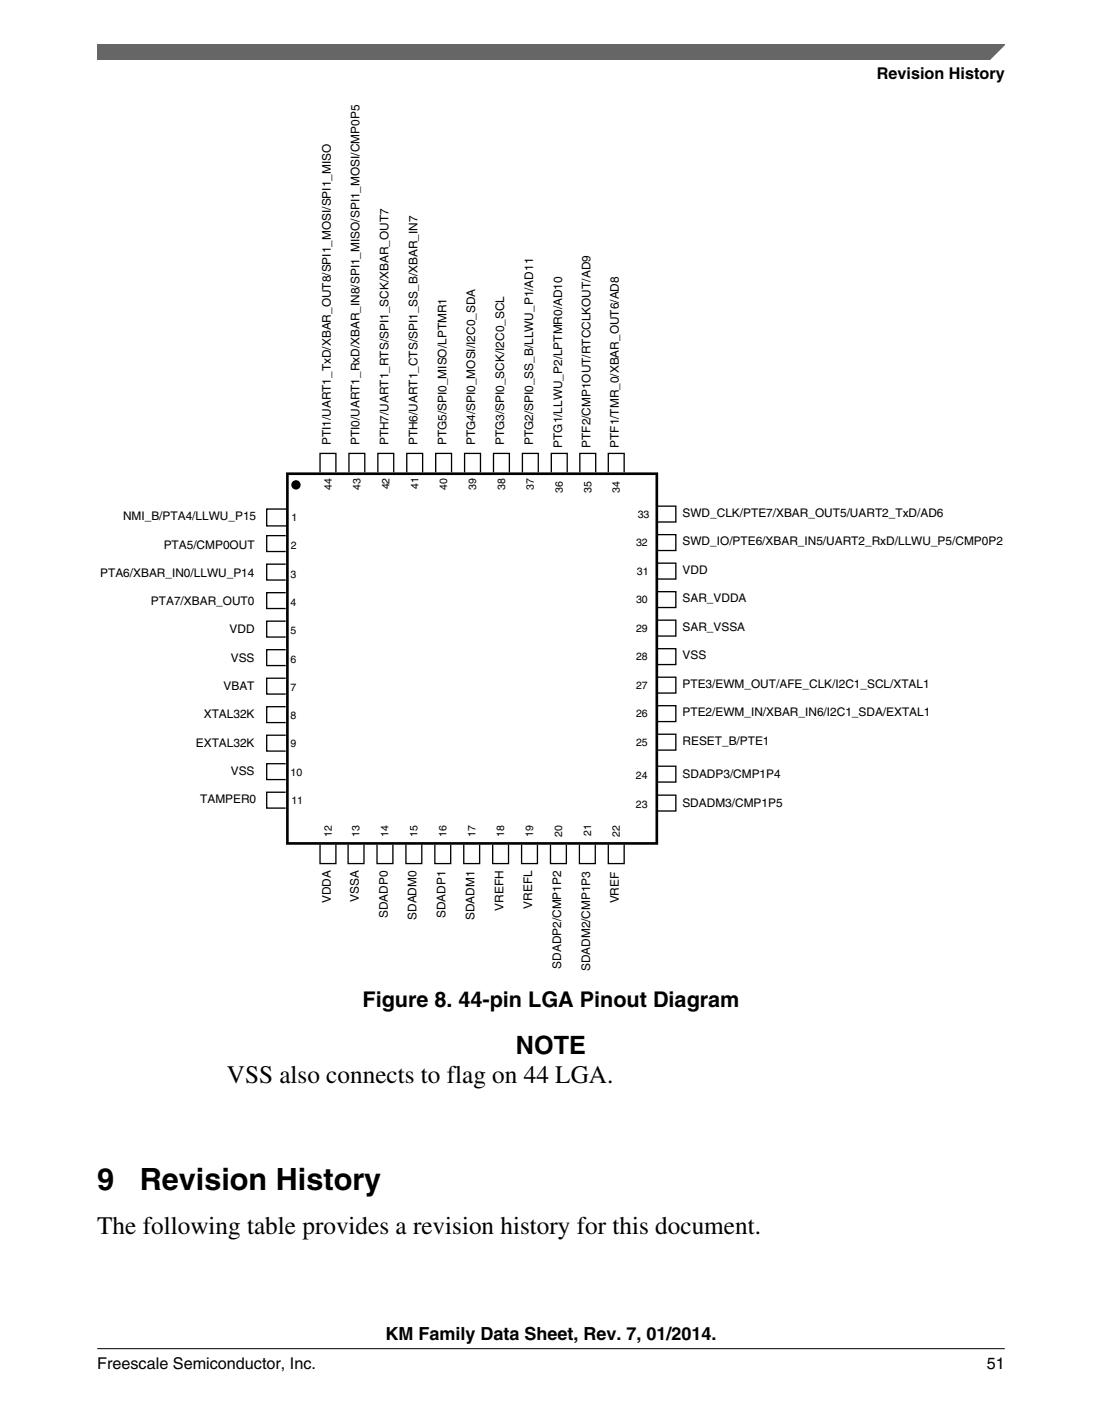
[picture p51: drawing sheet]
<svg xmlns="http://www.w3.org/2000/svg" width="216mm" height="274mm" viewBox="0 0 216 274" stroke-linecap="round" stroke-linejoin="round" font-family="sans-serif">
<defs><g id="words">
<g font-size="6">
<text x="19" y="233">9</text>
<text x="27.4" y="233">Revision History</text>
</g>
<g font-size="4.9">
<text x="101.1" y="206.3">NOTE</text>
<text x="44.4" y="212.1">VSS also connects to flag on 44 LGA.</text>
<text x="19.1" y="241.5">The following table provides a revision history for this document.</text>
</g>
<text font-size="4.2" x="71" y="197.1">Figure 8. 44-pin LGA Pinout Diagram</text>
<text font-size="3.5" x="75.5" y="262.3">KM Family Data Sheet, Rev. 7, 01/2014.</text>
<g font-size="3.2">
<text x="171.8" y="15.5">Revision History</text>
<text x="19.1" y="268">Freescale Semiconductor, Inc.</text>
<text x="193.3" y="268">51</text>
</g>
<g font-size="2.3">
<text x="64.8" y="87.2" transform="rotate(-90 64.8 87.2)">PTI1/UART1_TxD/XBAR_OUT8/SPI1_MOSI/SPI1_MISO</text>
<text x="70.5" y="87.2" transform="rotate(-90 70.5 87.2)">PTI0/UART1_RxD/XBAR_IN8/SPI1_MISO/SPI1_MOSI/CMP0P5</text>
<text x="76.1" y="87.2" transform="rotate(-90 76.1 87.2)">PTH7/UART1_RTS/SPI1_SCK/XBAR_OUT7</text>
<text x="81.8" y="87.2" transform="rotate(-90 81.8 87.2)">PTH6/UART1_CTS/SPI1_SS_B/XBAR_IN7</text>
<text x="87.4" y="87.2" transform="rotate(-90 87.4 87.2)">PTG5/SPI0_MISO/LPTMR1</text>
<text x="93.1" y="87.2" transform="rotate(-90 93.1 87.2)">PTG4/SPI0_MOSI/I2C0_SDA</text>
<text x="98.8" y="87.2" transform="rotate(-90 98.8 87.2)">PTG3/SPI0_SCK/I2C0_SCL</text>
<text x="104.4" y="87.2" transform="rotate(-90 104.4 87.2)">PTG2/SPI0_SS_B/LLWU_P1/AD11</text>
<text x="110.1" y="87.7" transform="rotate(-90 110.1 87.7)">PTG1/LLWU_P2/LPTMR0/AD10</text>
<text x="115.7" y="87.7" transform="rotate(-90 115.7 87.7)">PTF2/CMP1OUT/RTCCLKOUT/AD9</text>
<text x="121.3" y="87.7" transform="rotate(-90 121.3 87.7)">PTF1/TMR_0/XBAR_OUT6/AD8</text>
<text x="24.1" y="101.9">NMI_B/PTA4/LLWU_P15</text>
<text x="133.7" y="101.2">SWD_CLK/PTE7/XBAR_OUT5/UART2_TxD/AD6</text>
<text x="32.1" y="107.4">PTA5/CMP0OUT</text>
<text x="133.7" y="106.8">SWD_IO/PTE6/XBAR_IN5/UART2_RxD/LLWU_P5/CMP0P2</text>
<text x="19.6" y="112.9">PTA6/XBAR_IN0/LLWU_P14</text>
<text x="133.7" y="112.4">VDD</text>
<text x="29.6" y="118.5">PTA7/XBAR_OUT0</text>
<text x="133.7" y="117.9">SAR_VDDA</text>
<text x="45" y="124">VDD</text>
<text x="133.7" y="123.5">SAR_VSSA</text>
<text x="45.2" y="129.6">VSS</text>
<text x="133.7" y="129.1">VSS</text>
<text x="43.8" y="135.1">VBAT</text>
<text x="133.7" y="134.7">PTE3/EWM_OUT/AFE_CLK/I2C1_SCL/XTAL1</text>
<text x="39.9" y="140.6">XTAL32K</text>
<text x="133.7" y="140.3">PTE2/EWM_IN/XBAR_IN6/I2C1_SDA/EXTAL1</text>
<text x="38.4" y="146.2">EXTAL32K</text>
<text x="133.7" y="145.9">RESET_B/PTE1</text>
<text x="45.2" y="151.7">VSS</text>
<text x="133.7" y="152.2">SDADP3/CMP1P4</text>
<text x="39.2" y="157.3">TAMPER0</text>
<text x="133.7" y="158">SDADM3/CMP1P5</text>
<text x="64.8" y="176.9" transform="rotate(-90 64.8 176.9)">VDDA</text>
<text x="70.3" y="176.7" transform="rotate(-90 70.3 176.7)">VSSA</text>
<text x="76" y="179.8" transform="rotate(-90 76 179.8)">SDADP0</text>
<text x="87.3" y="179.8" transform="rotate(-90 87.3 179.8)">SDADP1</text>
<text x="98.6" y="178.3" transform="rotate(-90 98.6 178.3)">VREFH</text>
<text x="104.3" y="177.9" transform="rotate(-90 104.3 177.9)">VREFL</text>
<text x="121.3" y="176.9" transform="rotate(-90 121.3 176.9)">VREF</text>
<text x="81.6" y="180.1" transform="rotate(-90 81.6 180.1)">SDADM0</text>
<text x="93" y="180.1" transform="rotate(-90 93 180.1)">SDADM1</text>
<text x="109.9" y="189.7" transform="rotate(-90 109.9 189.7)">SDADP2/CMP1P2</text>
<text x="115.6" y="190.2" transform="rotate(-90 115.6 190.2)">SDADM2/CMP1P3</text>
</g>
<g font-size="2.1">
<text x="65" y="95.8" transform="rotate(-90 65 95.8)">44</text>
<text x="70.6" y="95.8" transform="rotate(-90 70.6 95.8)">43</text>
<text x="76.3" y="95.8" transform="rotate(-90 76.3 95.8)">42</text>
<text x="82" y="95.7" transform="rotate(-90 82 95.7)">41</text>
<text x="87.6" y="96" transform="rotate(-90 87.6 96)">40</text>
<text x="93.3" y="96" transform="rotate(-90 93.3 96)">39</text>
<text x="98.9" y="96" transform="rotate(-90 98.9 96)">38</text>
<text x="104.6" y="96" transform="rotate(-90 104.6 96)">37</text>
<text x="110.3" y="96.5" transform="rotate(-90 110.3 96.5)">36</text>
<text x="115.9" y="96.5" transform="rotate(-90 115.9 96.5)">35</text>
<text x="121.4" y="96.5" transform="rotate(-90 121.4 96.5)">34</text>
<text x="124.9" y="101.4">33</text>
<text x="57" y="107.6">2</text>
<text x="57.1" y="102">1</text>
<text x="124.6" y="106.9">32</text>
<text x="56.9" y="113.1">3</text>
<text x="124.8" y="112.5">31</text>
<text x="56.9" y="118.7">4</text>
<text x="124.6" y="118.1">30</text>
<text x="56.9" y="124.2">5</text>
<text x="124.6" y="123.7">29</text>
<text x="56.9" y="129.7">6</text>
<text x="124.6" y="129.3">28</text>
<text x="56.9" y="135.3">7</text>
<text x="124.6" y="134.9">27</text>
<text x="56.9" y="140.8">8</text>
<text x="124.6" y="140.4">26</text>
<text x="56.9" y="146.3">9</text>
<text x="124.6" y="146">25</text>
<text x="56.9" y="151.9">10</text>
<text x="124.6" y="152.4">24</text>
<text x="57.1" y="157.4">11</text>
<text x="124.6" y="158.2">23</text>
<text x="65" y="163.9" transform="rotate(-90 65 163.9)">12</text>
<text x="70.5" y="163.9" transform="rotate(-90 70.5 163.9)">13</text>
<text x="76.1" y="163.9" transform="rotate(-90 76.1 163.9)">14</text>
<text x="81.8" y="163.9" transform="rotate(-90 81.8 163.9)">15</text>
<text x="87.5" y="163.9" transform="rotate(-90 87.5 163.9)">16</text>
<text x="93.1" y="163.9" transform="rotate(-90 93.1 163.9)">17</text>
<text x="98.8" y="163.9" transform="rotate(-90 98.8 163.9)">18</text>
<text x="104.4" y="163.9" transform="rotate(-90 104.4 163.9)">19</text>
<text x="110.1" y="163.9" transform="rotate(-90 110.1 163.9)">20</text>
<text x="115.8" y="163.7" transform="rotate(-90 115.8 163.7)">21</text>
<text x="121.5" y="163.9" transform="rotate(-90 121.5 163.9)">22</text>
</g>
</g></defs>
<path d="M56.3 92.8h72.4v72.3h-72.4z" fill="none" stroke="#000" stroke-width=".52"/>
<g fill="none" stroke="#000" stroke-width=".26">
<path d="M56.1 99.7h-3.8v3.3h3.8M62.7 92.4v-3.6h3.1v3.6M68.4 92.4v-3.6h3.1v3.6M74 92.4v-3.6h3.1v3.6M79.7 92.4v-3.6h3.1v3.6M85.4 92.4v-3.6h3.1v3.6M91 92.4v-3.6h3.1v3.6M96.7 92.4v-3.6h3.1v3.6M102.3 92.4v-3.6h3.2v3.6M108 92.4v-3.6h3.1v3.6M113.6 92.4v-3.6h3.1v3.6M119.2 92.4v-3.6h3.1v3.6"/>
<path d="M128.8 99.1h3.6v3.1h-3.6M55.8 104.9h-3.5v3.1h3.5M55.8 110.5h-3.5v3.1h3.5M55.8 116h-3.5v3.2h3.5M128.8 104.7h3.6v3.1h-3.6M128.8 110.3h3.6v3.1h-3.6M128.8 115.9h3.6v3.1h-3.6M55.8 121.6h-3.5v3.1h3.5M55.8 127.2h-3.5v3.1h3.5M55.8 138.4h-3.5v3.1h3.5M55.8 132.8h-3.5v3.1h3.5M128.8 121.4h3.6v3.1h-3.6"/>
<path d="M128.8 127h3.6v3.1h-3.6M128.8 132.6h3.6v3.1h-3.6M128.8 138.2h3.6v3.1h-3.6M55.8 155.1h-3.5v3.1h3.5M55.8 149.5h-3.5v3.1h3.5M55.8 144h-3.5v3.1h3.5M128.8 143.8h3.6v3.1h-3.6M128.8 155.7h3.6v3.1h-3.6M128.8 150h3.6v3.1h-3.6M62.7 165.5v3.6h3.1v-3.6M68.2 165.5v3.6h3.1v-3.6M73.9 165.5v3.6h3.1v-3.6"/>
<path d="M79.5 165.5v3.6h3.1v-3.6M85.2 165.5v3.6h3.1v-3.6M90.9 165.5v3.6h3.1v-3.6M96.5 165.5v3.6h3.1v-3.6M102.2 165.5v3.6h3.1v-3.6M107.9 165.5v3.6h3.1v-3.6M113.5 165.5v3.6h3.1v-3.6M119.2 165.5v3.6h3.1v-3.6"/>
</g>
<circle cx="58" cy="94.9" r=".91" fill="#000"/>
<path d="M19.1 8.7h177.8l-5.7 3h-172.1z" fill="#666"/>
<path d="M19.1 11.7v-3h177.8l-3.1 3" fill="none" stroke="#666" stroke-width=".28"/>
<path d="M19 264.1h177.8" fill="none" stroke="#000" stroke-width=".2"/>
<use href="#words"/>
</svg>
